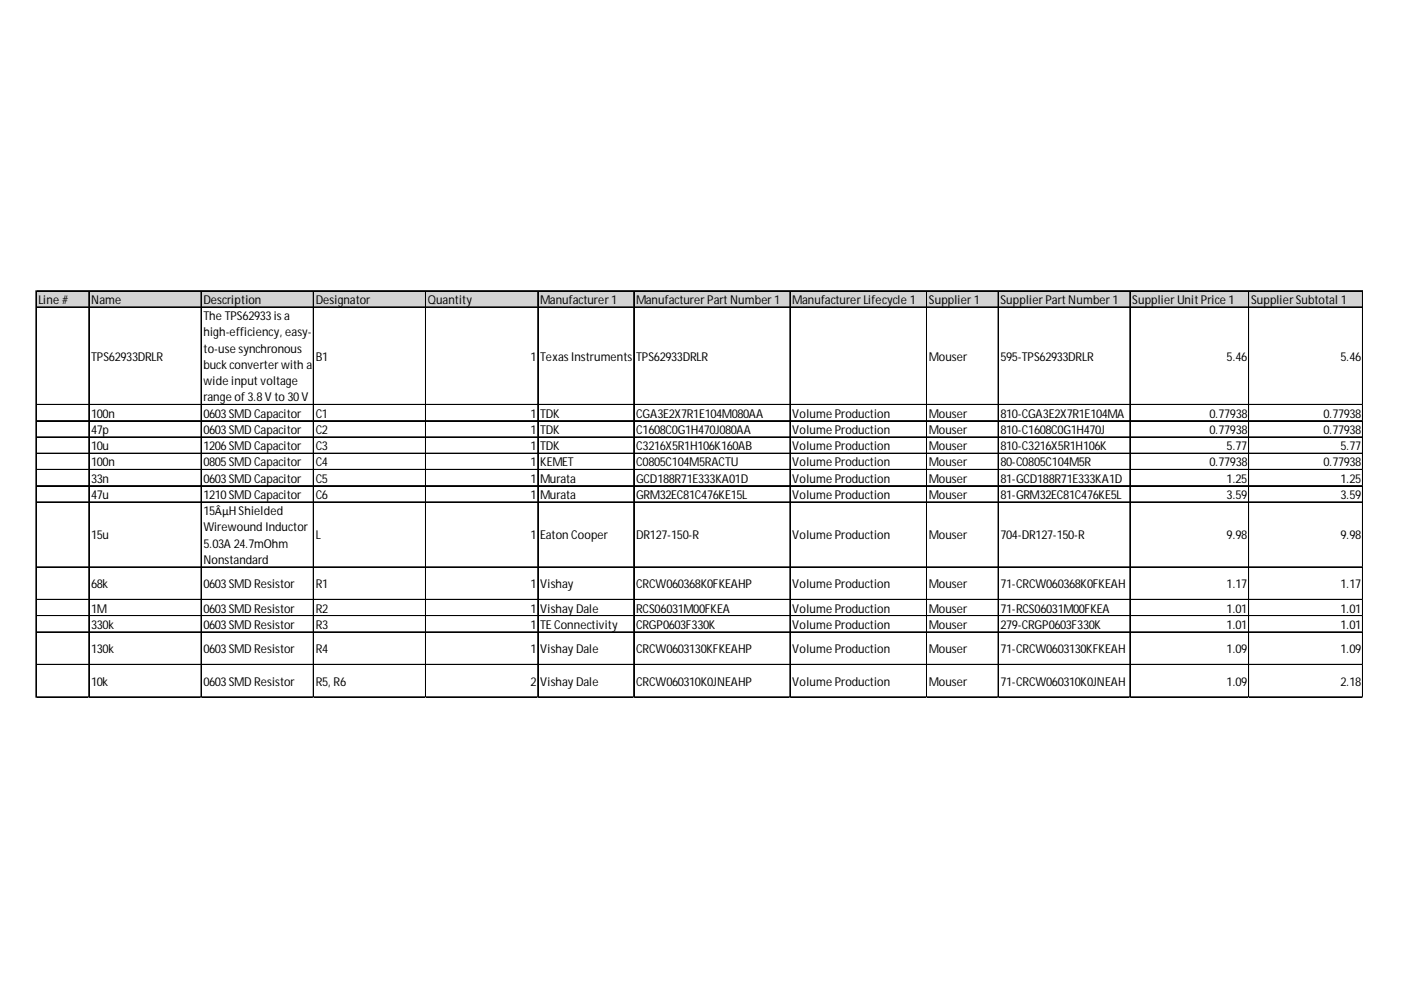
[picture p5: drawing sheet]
<svg xmlns="http://www.w3.org/2000/svg" width="297mm" height="210mm" viewBox="0 0 297 210" stroke-linecap="round" stroke-linejoin="round" font-family="sans-serif">
<defs><g id="words">
<g font-size="2.6">
<text x="8.1" y="64.4">Line#</text>
<text x="19.3" y="64.4">Name</text>
<text x="43.1" y="64.4">Description</text>
<text x="66.9" y="64.4">Designator</text>
<text x="90.7" y="64.4">Quantity</text>
<text x="114.5" y="64.4">Manufacturer1</text>
<text x="134.9" y="64.4">ManufacturerPartNumber1</text>
<text x="168" y="64.4">ManufacturerLifecycle1</text>
<text x="197" y="64.4">Supplier1</text>
<text x="212.1" y="64.4">SupplierPartNumber1</text>
<text x="240.1" y="64.4">SupplierUnitPrice1</text>
<text x="265.2" y="64.4">SupplierSubtotal 1</text>
<text x="43.1" y="67.9">TheTPS62933isa</text>
<text x="43.1" y="71.3">high-efficiency, easy-</text>
<text x="19.3" y="76.5">TPS62933DRLR</text>
<text x="43.1" y="74.8">to-usesynchronous</text>
<text x="66.9" y="76.5">B1</text>
<text x="112.5" y="76.5">1</text>
<text x="114.5" y="76.5">TexasInstruments</text>
<text x="134.9" y="76.5">TPS62933DRLR</text>
<text x="197" y="76.5">Mouser</text>
<text x="212.1" y="76.5">595-TPS62933DRLR</text>
<text x="260.1" y="76.5">5.46</text>
<text x="284.2" y="76.5">5.46</text>
<text x="43.1" y="78.2">buckconverterwitha</text>
<text x="43.1" y="81.7">wideinputvoltage</text>
<text x="19.3" y="88.5">100n</text>
<text x="43.1" y="85.1">rangeof3.8Vto30V</text>
<text x="43.1" y="88.5">0603SMDCapacitor</text>
<text x="66.9" y="88.5">C1</text>
<text x="112.5" y="88.5">1</text>
<text x="114.5" y="88.5">TDK</text>
<text x="134.9" y="88.5">CGA3E2X7R1E104M080AA</text>
<text x="168" y="88.5">VolumeProduction</text>
<text x="197" y="88.5">Mouser</text>
<text x="212.1" y="88.5">810-CGA3E2X7R1E104MA</text>
<text x="256.4" y="88.5">0.77938</text>
<text x="280.6" y="88.5">0.77938</text>
<text x="19.3" y="92">47p</text>
<text x="19.3" y="95.4">10u</text>
<text x="43.1" y="92">0603SMDCapacitor</text>
<text x="43.1" y="95.4">1206SMDCapacitor</text>
<text x="66.9" y="92">C2</text>
<text x="66.9" y="95.4">C3</text>
<text x="112.5" y="92">1</text>
<text x="112.5" y="95.4">1</text>
<text x="114.5" y="92">TDK</text>
<text x="114.5" y="95.4">TDK</text>
<text x="134.9" y="92">C1608C0G1H470J080AA</text>
<text x="134.9" y="95.4">C3216X5R1H106K160AB</text>
<text x="168" y="92">VolumeProduction</text>
<text x="168" y="95.4">VolumeProduction</text>
<text x="197" y="92">Mouser</text>
<text x="197" y="95.4">Mouser</text>
<text x="212.1" y="92">810-C1608C0G1H470J</text>
<text x="212.1" y="95.4">810-C3216X5R1H106K</text>
<text x="256.4" y="92">0.77938</text>
<text x="260.1" y="95.4">5.77</text>
<text x="280.6" y="92">0.77938</text>
<text x="284.2" y="95.4">5.77</text>
<text x="19.3" y="98.9">100n</text>
<text x="43.1" y="98.9">0805SMDCapacitor</text>
<text x="66.9" y="98.9">C4</text>
<text x="112.5" y="98.9">1</text>
<text x="114.5" y="98.9">KEMET</text>
<text x="134.9" y="98.9">C0805C104M5RACTU</text>
<text x="168" y="98.9">VolumeProduction</text>
<text x="197" y="98.9">Mouser</text>
<text x="212.1" y="98.9">80-C0805C104M5R</text>
<text x="256.4" y="98.9">0.77938</text>
<text x="280.6" y="98.9">0.77938</text>
<text x="19.3" y="102.3">33n</text>
<text x="19.3" y="105.8">47u</text>
<text x="43.1" y="102.3">0603SMDCapacitor</text>
<text x="43.1" y="105.8">1210SMDCapacitor</text>
<text x="66.9" y="102.3">C5</text>
<text x="66.9" y="105.8">C6</text>
<text x="112.5" y="102.3">1</text>
<text x="112.5" y="105.8">1</text>
<text x="114.5" y="102.3">Murata</text>
<text x="114.5" y="105.8">Murata</text>
<text x="134.9" y="102.3">GCD188R71E333KA01D</text>
<text x="134.9" y="105.8">GRM32EC81C476KE15L</text>
<text x="168" y="102.3">VolumeProduction</text>
<text x="168" y="105.8">VolumeProduction</text>
<text x="197" y="102.3">Mouser</text>
<text x="197" y="105.8">Mouser</text>
<text x="212.1" y="102.3">81-GCD188R71E333KA1D</text>
<text x="212.1" y="105.8">81-GRM32EC81C476KE5L</text>
<text x="260.1" y="102.3">1.25</text>
<text x="260.1" y="105.8">3.59</text>
<text x="284.2" y="102.3">1.25</text>
<text x="284.2" y="105.8">3.59</text>
<text x="43.1" y="109.2">15ÂµHShielded</text>
<text x="43.1" y="112.7">WirewoundInductor</text>
<text x="19.3" y="114.4">15u</text>
<text x="43.1" y="116.1">5.03A24.7mOhm</text>
<text x="43.1" y="119.5">Nonstandard</text>
<text x="66.9" y="114.4">L</text>
<text x="112.5" y="114.4">1</text>
<text x="114.5" y="114.4">EatonCooper</text>
<text x="134.9" y="114.4">DR127-150-R</text>
<text x="168" y="114.4">VolumeProduction</text>
<text x="197" y="114.4">Mouser</text>
<text x="212.1" y="114.4">704-DR127-150-R</text>
<text x="260.1" y="114.4">9.98</text>
<text x="284.2" y="114.4">9.98</text>
<text x="19.3" y="124.7">68k</text>
<text x="43.1" y="124.7">0603SMDResistor</text>
<text x="66.9" y="124.7">R1</text>
<text x="112.5" y="124.7">1</text>
<text x="114.5" y="124.7">Vishay</text>
<text x="134.9" y="124.7">CRCW060368K0FKEAHP</text>
<text x="168" y="124.7">VolumeProduction</text>
<text x="197" y="124.7">Mouser</text>
<text x="212.1" y="124.7">71-CRCW060368K0FKEAH</text>
<text x="260.1" y="124.7">1.17</text>
<text x="284.2" y="124.7">1.17</text>
<text x="19.3" y="129.9">1M</text>
<text x="43.1" y="129.9">0603SMDResistor</text>
<text x="66.9" y="129.9">R2</text>
<text x="112.5" y="129.9">1</text>
<text x="114.5" y="129.9">VishayDale</text>
<text x="134.9" y="129.9">RCS06031M00FKEA</text>
<text x="168" y="129.9">VolumeProduction</text>
<text x="197" y="129.9">Mouser</text>
<text x="212.1" y="129.9">71-RCS06031M00FKEA</text>
<text x="260.1" y="129.9">1.01</text>
<text x="284.2" y="129.9">1.01</text>
<text x="19.3" y="133.3">330k</text>
<text x="43.1" y="133.3">0603SMDResistor</text>
<text x="66.9" y="133.3">R3</text>
<text x="112.5" y="133.3">1</text>
<text x="114.5" y="133.3">TEConnectivity</text>
<text x="134.9" y="133.3">CRGP0603F330K</text>
<text x="168" y="133.3">VolumeProduction</text>
<text x="197" y="133.3">Mouser</text>
<text x="212.1" y="133.3">279-CRGP0603F330K</text>
<text x="260.1" y="133.3">1.01</text>
<text x="284.2" y="133.3">1.01</text>
<text x="19.3" y="138.5">130k</text>
<text x="43.1" y="138.5">0603SMDResistor</text>
<text x="66.9" y="138.5">R4</text>
<text x="112.5" y="138.5">1</text>
<text x="114.5" y="138.5">VishayDale</text>
<text x="134.9" y="138.5">CRCW0603130KFKEAHP</text>
<text x="168" y="138.5">VolumeProduction</text>
<text x="197" y="138.5">Mouser</text>
<text x="212.1" y="138.5">71-CRCW0603130KFKEAH</text>
<text x="260.1" y="138.5">1.09</text>
<text x="284.2" y="138.5">1.09</text>
<text x="19.3" y="145.4">10k</text>
<text x="43.1" y="145.4">0603SMDResistor</text>
<text x="66.9" y="145.4">R5, R6</text>
<text x="112.5" y="145.4">2</text>
<text x="114.5" y="145.4">VishayDale</text>
<text x="134.9" y="145.4">CRCW060310K0JNEAHP</text>
<text x="168" y="145.4">VolumeProduction</text>
<text x="197" y="145.4">Mouser</text>
<text x="212.1" y="145.4">71-CRCW060310K0JNEAH</text>
<text x="260.1" y="145.4">1.09</text>
<text x="284.2" y="145.4">2.18</text>
</g>
</g></defs>
<path d="M7.7 61.7h281.3v3.5h-281.3z" fill="#d3d3d3"/>
<g fill="none" stroke="#000" stroke-width=".21">
<path d="M7.6 61.6v86.3M7.7 61.6v86.3M7.8 61.6h281.2M7.8 61.7h281.2M7.8 65.1h281.2M7.8 65.2h281.2M18.8 61.8v86.1M18.9 61.8v86.1M42.6 61.8v86.1M42.7 61.8v86.1M66.4 61.8v86.1M66.5 61.8v86.1"/>
<path d="M90.2 61.8v86.1M90.3 61.8v86.1M114 61.8v86.1M114.1 61.8v86.1M134.4 61.8v86.1M167.5 61.8v86.1M167.6 61.8v86.1M196.4 61.8v86.1M196.5 61.8v86.1M211.6 61.8v86.1M211.7 61.8v86.1M239.5 61.8v86.1"/>
<path d="M239.6 61.8v86.1M264.7 61.8v86.1M264.8 61.8v86.1M288.9 61.8v86.1M7.8 85.7h281.2M7.8 85.8h281.2M7.8 89.2h281.2M7.8 89.3h281.2M7.8 92.6h281.2M7.8 92.7h281.2M7.8 96.1h281.2M7.8 96.2h281.2"/>
<path d="M7.8 99.5h281.2M7.8 99.6h281.2M7.8 103h281.2M7.8 106.4h281.2M7.8 106.5h281.2M7.8 120.2h281.2M7.8 120.3h281.2M7.8 127.1h281.2M7.8 127.2h281.2M7.8 130.5h281.2M7.8 130.6h281.2M7.8 134h281.2"/>
<path d="M7.8 140.9h281.2M7.8 147.7h281.2M7.8 147.8h281.2"/>
</g>
<path d="M7.6 147.9v.1" fill="none" stroke="#d4d4d4" stroke-width=".21"/>
<path d="M7.6 147.9l.2 .1z" fill="#d4d4d4"/>
<path d="M18.8 147.9v.1" fill="none" stroke="#d4d4d4" stroke-width=".21"/>
<path d="M18.8 147.9l.2 .1z" fill="#d4d4d4"/>
<path d="M42.6 147.9v.1" fill="none" stroke="#d4d4d4" stroke-width=".21"/>
<path d="M42.6 147.9l.2 .1z" fill="#d4d4d4"/>
<path d="M66.4 147.9v.1" fill="none" stroke="#d4d4d4" stroke-width=".21"/>
<path d="M66.4 147.9l.2 .1z" fill="#d4d4d4"/>
<path d="M90.2 147.9v.1" fill="none" stroke="#d4d4d4" stroke-width=".21"/>
<path d="M90.2 147.9l.2 .1z" fill="#d4d4d4"/>
<path d="M114 147.9v.1" fill="none" stroke="#d4d4d4" stroke-width=".21"/>
<path d="M114 147.9l.2 .1z" fill="#d4d4d4"/>
<path d="M134.4 147.9v.1" fill="none" stroke="#d4d4d4" stroke-width=".21"/>
<path d="M134.4 147.9l.1 .1z" fill="#d4d4d4"/>
<path d="M167.5 147.9v.1" fill="none" stroke="#d4d4d4" stroke-width=".21"/>
<path d="M167.5 147.9l.1 .1z" fill="#d4d4d4"/>
<path d="M196.4 147.9v.1" fill="none" stroke="#d4d4d4" stroke-width=".21"/>
<path d="M196.4 147.9l.2 .1z" fill="#d4d4d4"/>
<path d="M211.6 147.9v.1" fill="none" stroke="#d4d4d4" stroke-width=".21"/>
<path d="M211.6 147.9l.2 .1z" fill="#d4d4d4"/>
<path d="M239.5 147.9v.1" fill="none" stroke="#d4d4d4" stroke-width=".21"/>
<path d="M239.5 147.9l.2 .1z" fill="#d4d4d4"/>
<path d="M264.7 147.9v.1" fill="none" stroke="#d4d4d4" stroke-width=".21"/>
<path d="M264.7 147.9l.2 .1z" fill="#d4d4d4"/>
<path d="M288.9 147.9v.1" fill="none" stroke="#d4d4d4" stroke-width=".21"/>
<path d="M288.9 147.9l.1 .1z" fill="#d4d4d4"/>
<use href="#words"/>
</svg>
